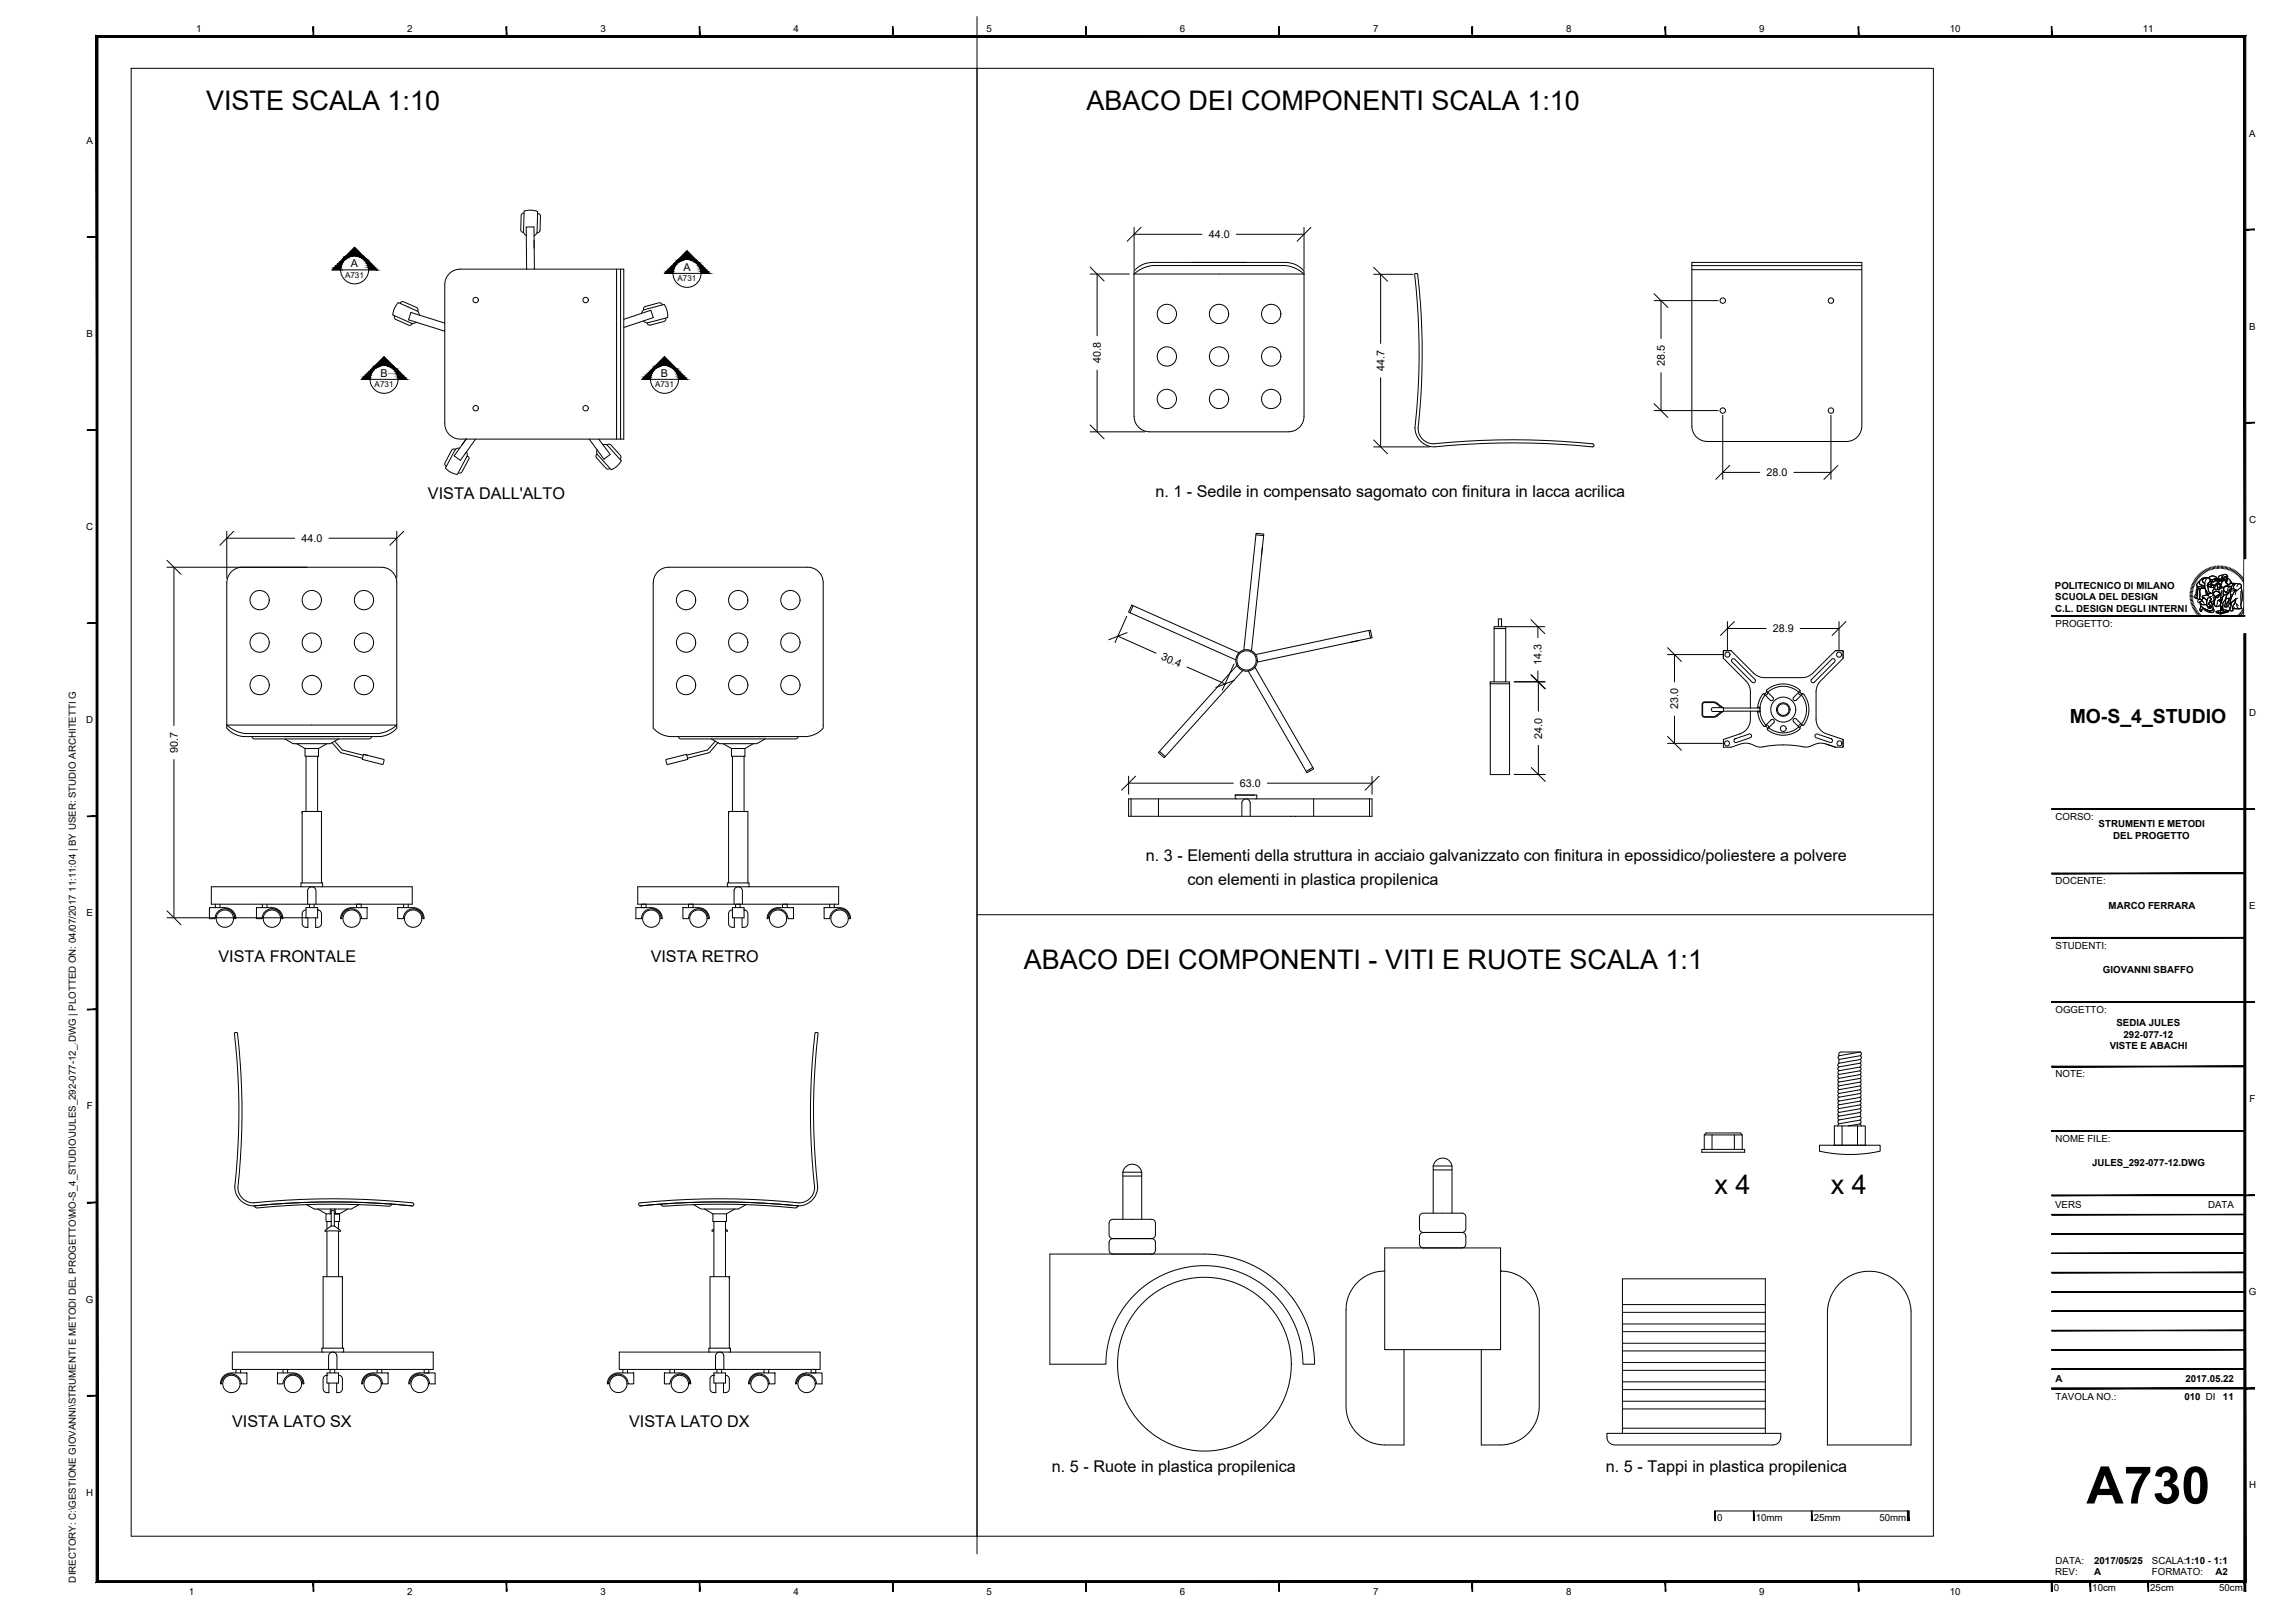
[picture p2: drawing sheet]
<svg xmlns="http://www.w3.org/2000/svg" width="594mm" height="420mm" viewBox="0 0 594 420" stroke-linecap="round" stroke-linejoin="round" font-family="sans-serif">
<defs><g id="words">
<text font-size="13.4" x="540.1" y="389.2">A730</text>
<g font-size="7">
<text x="53.3" y="28.4">VISTE SCALA 1:10</text>
<text x="281.3" y="28.4">ABACO DEI COMPONENTI SCALA 1:10</text>
<text x="265" y="250.9">ABACO DEI COMPONENTI - VITI E RUOTE SCALA 1:1</text>
<text x="443.8" y="309">x 4</text>
<text x="473.9" y="309">x 4</text>
</g>
<text font-size="5" x="535.8" y="187.2">MO-S_4_STUDIO</text>
<g font-size="4.2">
<text x="110.8" y="129.2">VISTA DALL'ALTO</text>
<text x="299.1" y="128.6">n. 1 - Sedile in compensato sagomato con finitura in lacca acrilica</text>
<text x="296.6" y="222.8">n. 3 - Elementi della struttura in acciaio galvanizzato con finitura in epossidico/poliestere a polvere</text>
<text x="307.4" y="229.1">con elementi in plastica propilenica</text>
<text x="56.6" y="249">VISTA FRONTALE</text>
<text x="168.4" y="249">VISTA RETRO</text>
<text x="60.1" y="369.5">VISTA LATO SX</text>
<text x="162.8" y="369.5">VISTA LATO DX</text>
<text x="272.3" y="381.1">n. 5 - Ruote in plastica propilenica</text>
<text x="415.7" y="381.1">n. 5 - Tappi in plastica propilenica</text>
</g>
<g font-size="2.8">
<text x="312.9" y="61.6">44.0</text>
<text x="90.9" y="69.2">A</text>
<text x="176.9" y="70.1">A</text>
<text x="285" y="94" transform="rotate(-90 285 94)">40.8</text>
<text x="430.9" y="94.8" transform="rotate(-90 430.9 94.8)">28.5</text>
<text x="98.5" y="97.6">B</text>
<text x="171.1" y="97.6">B</text>
<text x="358.4" y="96" transform="rotate(-90 358.4 96)">44.7</text>
<text x="457.2" y="123.3">28.0</text>
<text x="78" y="140.3">44.0</text>
<text x="458.9" y="163.7">28.9</text>
<text x="300.4" y="170.7" transform="rotate(24 300.4 170.7)">30.4</text>
<text x="399.1" y="172.2" transform="rotate(-90 399.1 172.2)">14.3</text>
<text x="434.4" y="183.6" transform="rotate(-90 434.4 183.6)">23.0</text>
<text x="399.2" y="191.2" transform="rotate(-90 399.2 191.2)">24.0</text>
<text x="46" y="194.9" transform="rotate(-90 46 194.9)">90.7</text>
<text x="321" y="203.7">63.0</text>
</g>
<g font-size="2.5">
<text x="50.8" y="8.3">1</text>
<text x="105.4" y="8.3">2</text>
<text x="155.4" y="8.3">3</text>
<text x="205.4" y="8.3">4</text>
<text x="255.4" y="8.3">5</text>
<text x="305.4" y="8.3">6</text>
<text x="355.4" y="8.3">7</text>
<text x="405.4" y="8.3">8</text>
<text x="455.4" y="8.3">9</text>
<text x="504.7" y="8.3">10</text>
<text x="554.7" y="8.3">11</text>
<text x="582.2" y="35.3">A</text>
<text x="22.4" y="37.2">A</text>
<text x="22.4" y="87.2">B</text>
<text x="582.2" y="85.3">B</text>
<text x="22.3" y="137.2">C</text>
<text x="582.2" y="135.3">C</text>
<text x="531.9" y="152.4">POLITECNICO DI MILANO</text>
<text x="532" y="155.4">SCUOLA DEL DESIGN</text>
<text x="532" y="158.4">C.L. DESIGN DEGLI INTERNI</text>
<text x="532.1" y="162.2">PROGETTO:</text>
<text x="582.2" y="185.3">D</text>
<text x="22.3" y="187.2">D</text>
<text x="532.1" y="212.2">CORSO:</text>
<text x="543.2" y="214.2">STRUMENTI E METODI</text>
<text x="547" y="217.2">DEL PROGETTO</text>
<text x="532.1" y="228.9">DOCENTE:</text>
<text x="22.4" y="237.2">E</text>
<text x="545.8" y="235.3">MARCO FERRARA</text>
<text x="582.2" y="235.3">E</text>
<text x="532.1" y="245.5">STUDENTI:</text>
<text x="544.4" y="252">GIOVANNI SBAFFO</text>
<text x="532.1" y="262.2">OGGETTO:</text>
<text x="547.9" y="265.7">SEDIA JULES</text>
<text x="549.7" y="268.7">292-077-12</text>
<text x="546.1" y="271.7">VISTE E ABACHI</text>
<text x="532.1" y="278.9">NOTE:</text>
<text x="22.4" y="287.2">F</text>
<text x="582.3" y="285.3">F</text>
<text x="532.1" y="295.5">NOME FILE:</text>
<text x="541.6" y="301.8">JULES_292-077-12.DWG</text>
<text x="532" y="312.8">VERS</text>
<text x="571.6" y="312.8">DATA</text>
<text x="582.1" y="335.3">G</text>
<text x="22.2" y="337.2">G</text>
<text x="532.1" y="357.8">A</text>
<text x="565.7" y="357.8">2017.05.22</text>
<text x="532.1" y="362.3">TAVOLA NO.:</text>
<text x="565.5" y="362.3">010 DI</text>
<text x="575.4" y="362.3">11</text>
<text x="22.3" y="387.2">H</text>
<text x="582.2" y="385.3">H</text>
<text x="444.5" y="393.7">0</text>
<text x="454.5" y="393.7">10mm</text>
<text x="469.5" y="393.7">25mm</text>
<text x="486.5" y="393.7">50mm</text>
<text x="532" y="407.8">REV:</text>
<text x="532.1" y="404.9">DATA:</text>
<text x="542.1" y="407.8">A</text>
<text x="542.1" y="404.8">2017/05/25</text>
<text x="557" y="404.8">SCALA:1:10 - 1:1</text>
<text x="557" y="407.8">FORMATO:</text>
<text x="573.5" y="407.8">A2</text>
<text x="19.6" y="409.7" transform="rotate(-90 19.6 409.7)">DIRECTORY: C:\GESTIONE GIOVANNI\STRUMENTI E METODI DEL PROGETTO\MO-S_4_STUDIO\JULES_292-077-12_.DWG | PLOTTED ON: 04/07/2017 11:11:04 | BY USER: STUDIO ARCHITETTI G</text>
<text x="48.9" y="412.8">1</text>
<text x="105.4" y="412.8">2</text>
<text x="155.4" y="412.8">3</text>
<text x="205.4" y="412.8">4</text>
<text x="255.4" y="412.8">5</text>
<text x="305.4" y="412.8">6</text>
<text x="355.4" y="412.8">7</text>
<text x="405.4" y="412.8">8</text>
<text x="455.4" y="412.8">9</text>
<text x="504.7" y="412.8">10</text>
<text x="531.6" y="411.9">0</text>
<text x="541.6" y="411.9">10cm</text>
<text x="556.6" y="411.9">25cm</text>
<text x="574.4" y="411.9">50cm</text>
</g>
<g font-size="2.1">
<text x="89.3" y="72">A731</text>
<text x="175.4" y="72.9">A731</text>
<text x="97" y="100.3">A731</text>
<text x="169.6" y="100.3">A731</text>
</g>
</g></defs>
<!-- layer: A-FURN -->
<g fill="none" stroke="#000" stroke-width=".26">
<path d="M34 17.7v380M135.6 55.2h-.3l-.4 .4-.1 3.9a.72 .72 0 0 0 .7 .7M139.2 55.3a.69 .69 0 0 1 .7 .7l-.2 3.8-.6 .5M103.6 78.5a.68 .68 0 0 1 .9-.4l3.5 1.6 .2 .8M116.1 71l1.4-1 1.6-.3h42.4v44h-42.4a4 4 0 0 1-4-4v-36l.4-1.7zM136.2 61l-.4-.4-.3-.6 .2-5.4 1.7-.2 1.8 .4-.2 5.3-.3 .6-.5 .3M136.3 69.7l-.1-10.9h2l.1 10.9M159.6 69.7v44M160.6 69.7v44M171.4 78.9a.75 .75 0 0 0-.8-.5l-3.6 1-.4 .3v.5M308.6 67.9h13.9M366.2 70.9l.6-.1a166.7 166.7 0 0 1 .3 40.7 4 4 0 0 0 4 3.4 193.3 193.3 0 0 1 41.4 .1l.1 .4-.2 .3a213.9 213.9 0 0 0-41.7 0 5 5 0 0 1-4.4-5 184.1 184.1 0 0 0-.1-39.8z"/>
<path d="M437.9 67.9h44.1v42.4a4 4 0 0 1-4 4h-36.1a4 4 0 0 1-4-4zM437.9 69.8h44.1M437.9 68.8h44.1M102.1 81.8v.5l.3 .3 3.4 1.6a.7 .7 0 0 0 .9-.4M108.5 81.6l-.4-1-5-2.3-1 1.5-.4 1.7 5 2.2 1-.3M115.1 83.6l-8.7-2.7-.6 1.9 9.3 2.9M161.5 82.7l7-2.4 .6 1.9-7.6 2.6M166 81.1l.7-.9 5.2-1.4 .8 1.6 .1 1.8-5.3 1.4-1-.5M172.3 82.4v.5l-.3 .3-3.6 1a.68 .68 0 0 1-.9-.5M117.8 116.3l-.4-.1-.5 .4-1.7 3.2a.66 .66 0 0 0 .3 .9M119 116l-.7 .1-.5 .4-2.5 4.7 1.4 1.1 1.7 .5 2.5-4.7M120.7 113.7l-3.1 4.3 1.6 1.2 3.9-5.5"/>
<path d="M120.7 117l.3 .7-.1 .4M120.7 113.6l-1.1 1.6M120.9 118.1l.4 .2v.6l-1.7 3.3-.3 .2h-.6M152.5 113.7l3.8 5.2 1.7-1.2-3-4M154.5 117.6a.72 .72 0 0 0-.1 .9l2.5 2.8 .6 .1 .3-.1M156 115.1h.9l.4 .2 3.5 4-1.1 1.4-1.5 .9-3.6-4v-1.1M157.2 115.2l.4-.2 .5 .1 2.5 2.8a.72 .72 0 0 1-.1 1M297.5 111.8h36.1M297.6 111.8a4 4 0 0 1-4-4l-.1-36.9h44.1l-1.9-1.3-1.4-.5-1.5-.4h-34.5l-2.2 .6-1.3 .7-1.3 .9v-.8a6.3 6.3 0 0 1 4.7-2.2h34.7a6.3 6.3 0 0 1 4.7 2.2v37.7a4 4 0 0 1-4 4M325.1 138.5l2 .2M59.9 148a4 4 0 0 1 2.8-1.2h36a4 4 0 0 1 4 4v36.9h-44l1.2 .9 1.4 .7 2.2 .6h34.4l2.2-.6 1.4-.7 1.2-.9v.8a6.3 6.3 0 0 1-4.6 2.2h-34.8a6.3 6.3 0 0 1-4.6-2.2v-37.7a4 4 0 0 1 1.2-2.8zM170.3 148a4 4 0 0 1 2.8-1.2h36a4 4 0 0 1 4 4v37.7a6.3 6.3 0 0 1-4.6 2.2h-34.8a6.3 6.3 0 0 1-4.6-2.2v-37.7a4 4 0 0 1 1.2-2.8z"/>
<path d="M293.3 156.8l-.8 1.8M326.8 141.7l-.3 2M320.2 172.2l-20.3 22.6 1.5 1.4 20.3-22.6M320.7 169l-27.7-12.4-.9 1.9 27.8 12.3M322 168.3l3.1-30.2 2 .2-3.1 30.2M324.9 172.7l15.1 26.3-1.7 1-15.2-26.3M325 169.5l29.7-6.4 .5 2-29.8 6.3M351.8 165.8l-2 .4M354.4 163.2l.4 2M385.8 176.5h5v24h-5zM385.8 176.5v.5h5M386.8 176.5v-14.3h3v14.3"/>
<path d="M386.8 162.7h3M387.9 162.2v-2h.8v2M446.1 170.4v-2h2l5.8 5.9 1.8 1 11.3 .1 1-.3 .9-.5 6.2-6.2h2v2l-6.2 6.2-.5 1-.3 1.5v7.1a4.1 4.1 0 0 0 2.7 3.8l4.3 1.4M446.1 170.4l6.5 6.7 .5 1.5v4.7M446.1 168.4v2M448.3 170.7l.7-.1 5.3 5.4 .1 .3-.2 .3-.6 .1-5.3-5.4zM457.2 178.9l1.7 1.6a.5 .5 0 0 1 0 .8 .5 .5 0 0 1-.7-.1l-1.6-1.6M466 178.9l-1.7 1.6a.49 .49 0 0 0 0 .7 .49 .49 0 0 0 .7 0l1.7-1.6M474.2 170.6h.6l.2 .4-.1 .3-5.3 5.4-.7-.1v-.6zM475.1 168.4h2v2M65.2 190.7l.3 .4 .4 .2h29.6l.5-.2 .2-.4M73.7 190.7h14"/>
<path d="M73.7 191.3l2.2 1.2h9.6l2.2-1.2M76.8 192.5l2.2 1.3h3.5v2h-3.5v-2M79.2 195.8v14.3M82.2 195.8v14.3M84.6 192.5l-2.1 1.3M86 192.3l2.2 2.6 5.6 1.4M86.6 191.9l2 2.3 5.4 1.3M94.1 195.3l5.2 1.3 .1 .2-.2 1-.2 .1-5.2-1.3 .3-1.3 1.1 .3M172.4 196.7l5.3-1.4 .3 1.3-5.1 1.3-.3-.1zM175.6 190.7l.2 .4 .5 .2h29.6l.5-.2 .2-.4M184.1 190.7h14M184.1 191.3l2.2 1.2h9.6l2.2-1.2"/>
<path d="M185.2 191.9l-2 2.3-5.4 1.3M185.8 192.3l-2.2 2.6-5.6 1.4M187.2 192.5l2.1 1.3h3.5v2h-3.5v-2M189.6 195.8v14.3M192.6 195.8v14.3M195 192.5l-2.2 1.3M300.1 194.5l1.5 1.3M339 199.2l.2 .3M339.8 198.7l-1.7 1M440.9 182.1l.3-.2h2.5l2.3 1.3h-2.6a.5 .5 0 0 0-.4 .5 .5 .5 0 0 0 .4 .5h2.6l-.6 .2-1.7 1.1-2.8-.1-.2-.4zM446.1 184.1l9.5 .1M446.1 183.3l-1.8-1.4-.5-.2h-2.6l-.5 .2-.1 .4v2.8l.1 .4 .5 .2 2.9-.1 2-1.5"/>
<path d="M446.1 183.3v.8M446.1 183.3h9.5M449 191.3l3.8-1.3 .6 .3-.2 .7-3.8 1.2-.5-.3zM453.1 184.1a6.6 6.6 0 0 1-.6 4.2l-.7 .8-.9 .7-4.8 1.6v2h2l2.5-.8a4.9 4.9 0 0 1 4.1 .6l.8 .2a32.8 32.8 0 0 1 12.2 0l.8-.2a4.9 4.9 0 0 1 4.1-.6l2.5 .8M455 183.3a4.5 4.5 0 0 1 1.6-3.7 .81 .81 0 0 0 .8-1 6.4 6.4 0 0 1 8.6 .2 .73 .73 0 0 0 .8 .9 6.3 6.3 0 0 1-.1 8.1 .72 .72 0 0 0-.8 .9 6.3 6.3 0 0 1-8.4 .1 .74 .74 0 0 0-.9-.8 6.3 6.3 0 0 1-1.6-3.9M455 183.2l.6-.1v1.1h-.6M456.8 188.1l1.7-1.7a.49 .49 0 0 1 .7 0 .49 .49 0 0 1 0 .7l-1.7 1.7M457.1 187.7a5.9 5.9 0 0 1-.1-7.8l.5-.1 .1-.4a3.6 3.6 0 0 1 3-1.6 5.5 5.5 0 0 1 5 1.5l.1 .4 .4 .2a3.6 3.6 0 0 1 1.5 3.1 5.3 5.3 0 0 1-1.4 4.5l-.5 .2-.1 .4a5.7 5.7 0 0 1-7.8 .2l-.2-.5-.5-.1M466.7 187.8l-1.7-1.6a.49 .49 0 0 0-.7 0 .49 .49 0 0 0 0 .7l1.7 1.6M469.9 190.2l.5-.2 3.7 1.3 .2 .6-.5 .3-3.7-1.2-.3-.4zM472.6 192.6l2.5 .8M477.1 191.4v2h-2"/>
<path d="M477.1 191.4v2M292.1 206.8h63.1v4.5h-63.1zM292.8 206.8v4.5M299.9 206.8v4.5M319.8 205.8h5.5v1M319.8 205.8h4.9M319.8 205.8v1M321.5 211.3v-3.5a1.08 1.08 0 0 1 1-1 1.08 1.08 0 0 1 1.1 1v3.5M334.2 211.3l-.1 .1M335.2 211.3l.1 .1M340 206.8v4.5M354.5 206.8v4.5"/>
<path d="M54.2 235h4a2.85 2.85 0 0 1 2.9 2.8h-.3a2.55 2.55 0 0 0-2.6-2.5 2.55 2.55 0 0 0-2.5 2.5h-1.5zM54.7 229.6h52v4.5h-52zM55.7 234.1v.9M56.9 234.1v.9M66.4 235h4a2.85 2.85 0 0 1 2.8 2.8h-.3a2.55 2.55 0 0 0-2.5-2.5 2.55 2.55 0 0 0-2.6 2.5h-1.4zM67.9 234.1v.9M69.1 234.1v.9M77.9 229.6v-1h5.6v1M78.2 228.6v-18.5h5v18.5M79.2 235.6a.97 .97 0 0 0-1 1v2.5a1.1 1.1 0 0 0 1.5 1v-2.5M79.2 235h3v2.6h-3zM79.6 234.1v-3.5a1.08 1.08 0 0 1 1.1-1 1.08 1.08 0 0 1 1.1 1v3.5"/>
<path d="M80.1 234.1v.9M81.3 234.1v.9M82.2 235.6a1 1 0 0 1 1 1v2.5a1.13 1.13 0 0 1-1.5 1v-2.5M82.2 235.6h.1M89 235.8l.7-.5 .9-.3h4.4v2.8h-1.4a2.55 2.55 0 0 0-2.6-2.5 2.55 2.55 0 0 0-2.5 2.5h-.3l.1-.9zM92.3 234.1v.9M93.5 234.1v.9M102.9 235h4a2.89 2.89 0 0 1 2.9 2.8h-.3a2.55 2.55 0 0 0-2.5-2.5 2.55 2.55 0 0 0-2.6 2.5h-1.5zM104.5 234.1v.9M105.7 234.1v.9M164.6 235h4a2.85 2.85 0 0 1 2.8 2.8h-.3a2.55 2.55 0 0 0-2.5-2.5 2.55 2.55 0 0 0-2.6 2.5h-1.4zM165.1 229.6h52v4.5h-52z"/>
<path d="M166 234.1v.9M167.2 234.1v.9M176.8 235h4a2.85 2.85 0 0 1 2.8 2.8h-.3a2.55 2.55 0 0 0-2.5-2.5 2.55 2.55 0 0 0-2.6 2.5h-1.4zM178.2 234.1v.9M179.4 234.1v.9M188.3 229.6v-1h5.6v1M188.6 228.6v-18.5h5v18.5M189.6 235.6a.97 .97 0 0 0-1 1v2.5a1.1 1.1 0 0 0 1.5 1v-2.5M189.6 235h3v2.6h-3zM190 234.1v-3.5a1.08 1.08 0 0 1 1.1-1 1.08 1.08 0 0 1 1.1 1v3.5M190.4 234.1v.9M191.6 234.1v.9"/>
<path d="M192.6 235.6a1 1 0 0 1 1 1v2.5a1.13 1.13 0 0 1-1.5 1v-2.5M192.6 235.6h.1M199.4 235.8l.7-.5 .9-.3h4.4v2.8h-1.4a2.55 2.55 0 0 0-2.6-2.5 2.55 2.55 0 0 0-2.5 2.5h-.3l.1-.9zM202.6 234.1v.9M203.8 234.1v.9M213.3 235h4a2.89 2.89 0 0 1 2.9 2.8h-.3a2.55 2.55 0 0 0-2.6-2.5 2.55 2.55 0 0 0-2.5 2.5h-1.5zM214.8 234.1v.9M216 234.1v.9M60.7 267.4l.6-.1a169.3 169.3 0 0 1 .3 40.6 4 4 0 0 0 4 3.5 193.3 193.3 0 0 1 41.4 .1l.1 .3-.2 .4a213.9 213.9 0 0 0-41.7 0 5 5 0 0 1-4.4-5 181.7 181.7 0 0 0-.1-39.8zM476 276.2a.61 .61 0 0 0 0 1 .6 .6 0 0 0 0 1l5.5-1a.57 .57 0 0 1 0 1M476 278.2a.6 .6 0 0 0 0 .9M476 279.1a.61 .61 0 0 0 0 1l5.5-.9"/>
<path d="M476 275.2l-.3 .5 .3 .5 5.5-1M476.1 273.3a.54 .54 0 0 0 0 .9l5.4-.9M476.1 274.3v.9M476.2 272.5l5.4-.2-5.5 1-.1-.4zM481.5 278.2l-5.5 1M481.5 276.2l-5.5 1M481.5 275.2l.3 .5-.3 .5a.56 .56 0 0 1 0 1M481.5 278.2a.61 .61 0 0 1 0 1M481.5 279.2a.58 .58 0 0 1 0 .9M481.5 274.3l-5.5 .9M481.6 273.3a.59 .59 0 0 1-.1 1l.2 .5-.2 .4M481.6 272.3l.2 .6-.2 .4"/>
<path d="M440.5 297.6h11.1v.7h-11.1zM441.2 297.6v-3.8h9.8v3.8M441.3 293.8l.4-.5h8.7l.4 .5M443.2 293.8v3.8M449 293.8v3.8M471 296.5h15.7v1.5a36.4 36.4 0 0 1-15.7 0zM474.6 296.5h8.4M474.8 296.5v-5h8v5M475.8 288.7l.2 .3a.59 .59 0 0 0 0 .9 .62 .62 0 0 0 0 1M475.8 280.9l.2 .2a.6 .6 0 0 0 0 1l5.5-1M476 288l-.3 .5 .3 .5 5.5-1M476 280.1l-.2 .4v.4"/>
<path d="M476 286a.6 .6 0 0 0 0 1l5.5-1M476 290.9l-.2 .6M476 283.1a.58 .58 0 0 0 0 .9 .6 .6 0 0 0 0 1M476 282.1a.6 .6 0 0 0 0 1l5.5-1M476 285a.6 .6 0 0 0 0 1l5.5-.9M476 287a.6 .6 0 0 0 0 1M476.8 291.5v5M480.8 291.5v5M481.5 287l-5.5 1M481.5 283.1l-5.5 .9M481.5 280.2l-5.5 .9M481.5 290.9l-3.1 .6"/>
<path d="M481.5 290l-5.5 .9M481.5 289l-5.5 .9M481.5 288l.2 .5-.2 .5M481.5 287a.57 .57 0 0 1 0 1M481.5 286a.58 .58 0 0 1 0 1M481.5 290.9l.3 .6M481.5 284.1l.2 .3v.4M481.5 289l.2 .3v.4M481.5 281.1a.61 .61 0 0 1 0 1 .58 .58 0 0 1 0 1 .58 .58 0 0 1 0 1l-5.5 .9M481.5 285.1a.58 .58 0 0 1 0 .9M481.5 290a.58 .58 0 0 1 0 .9M481.5 280.1a.58 .58 0 0 1 0 1"/>
<path d="M481.7 284.9l-.2 .2M481.7 289.8l-.2 .2M65.8 312.2a202.1 202.1 0 0 1 40.9 0M82.2 313l2.2 1.2h1.3M84.4 314.2v2h1.3M84.6 316.2v2M84.6 318.7v11.8M85.7 313l-.2 .1v.9l.1 .2M85.7 317.4l-1.6 1.1v.2h4v-.2l-1.6-1.1M85.8 313.4l.7 .1v3.9h-.8zM86.6 313l.1 .1 .1 .9-.2 .2M87.6 316.2v2"/>
<path d="M87.6 318.7v11.8M90.1 313l-2.2 1.2h-1.4h1.4v2h-1.4M92.9 311.8l-1.9 1.2h-9.7l-2-1.1M101.4 311.7l-.5 .5a219 219 0 0 0-34.6 .4l-.4-.4M165.4 311.5l.1-.1a206 206 0 0 1 41.9 0 4.1 4.1 0 0 0 3.5-4 164.4 164.4 0 0 1 .2-40.1h.6a203.3 203.3 0 0 0-.1 40.5 5 5 0 0 1-4.9 4.4 213.3 213.3 0 0 0-41.2-.1l-.2-.3zM171.1 311.7l.4 .5a218.8 218.8 0 0 1 34.7 .4l.4-.4M179.5 311.8l2 1.2h9.6l2-1.1M182.4 313l2.1 1.2M184.8 318.2l-.5 .3v.2h.5M184.8 316.2v14.3M187.8 316.2v14.3M187.8 318.2l.5 .3v.2h-.5"/>
<path d="M190.2 313l-2.1 1.2h-3.6v2h3.6v-2M287.3 316l.8-.3h10a1 1 0 0 1 1 .9v3.1a1 1 0 0 1-1 .9h-10a1 1 0 0 1-1-.9v-3.1zM290.7 303.5h4.8v12.2M290.7 303.5a2.47 2.47 0 0 1 2.4-2.1 2.47 2.47 0 0 1 2.4 2.1M290.7 303.5v12.2M290.7 304.5h4.8M367.7 314.4l.6-.3h10.1a1 1 0 0 1 1 1v3a1 1 0 0 1-1 1h-10a1 1 0 0 1-1-1v-3zM371 301.9h4.9v12.2M371 301.9a2.47 2.47 0 0 1 2.4-2.1 2.47 2.47 0 0 1 2.5 2.1M371 301.9v12.2M371 302.9h4.9M88.6 330.5v.5"/>
<path d="M271.8 324.6h40a28.5 28.5 0 0 1 28.5 28.6h-3a25.5 25.5 0 0 0-25.5-25.6 25.5 25.5 0 0 0-25.5 25.6h-14.5zM288.1 324.6a1 1 0 0 1-1-.9v-2.1a1 1 0 0 1 1-1h10a1 1 0 0 1 1 1v2.1a1.01 1.01 0 0 1-1 .9M358.4 329a10 10 0 0 0-10 10.1v25a10 10 0 0 0 10 10h5v-24.7M358.4 323.1h30v26.3h-30zM368.4 323.1a1 1 0 0 1-1-1v-2a1 1 0 0 1 1-1h10a1 1 0 0 1 1 1v2a1.01 1.01 0 0 1-1 1M388.4 329a10 10 0 0 1 10 10.1v25a10 10 0 0 1-10 10h-5v-24.7M388.4 329h.1M420 339.7h37M420 337.7h37M475.9 332.6a10.8 10.8 0 0 1 11.7-2.9 10.8 10.8 0 0 1 7.1 9.6v34.8h-21.7v-34.8a10.8 10.8 0 0 1 2.9-6.7zM57.9 356.2l.7-.5 .9-.3h4.4v2.9h-1.5a2.55 2.55 0 0 0-2.5-2.6 2.55 2.55 0 0 0-2.6 2.6h-.2l.1-.9zM60.1 350h52v4.5h-52z"/>
<path d="M61.1 354.5v.9M62.3 354.5v.9M71.8 355.4h4a2.85 2.85 0 0 1 2.9 2.9h-.3a2.55 2.55 0 0 0-2.6-2.6 2.55 2.55 0 0 0-2.5 2.6h-1.5zM73.3 354.5v.9M74.5 354.5v.9M83.3 350v-1h5.6v1M83.6 349v-18.5h5v18.5M84.6 356a1 1 0 0 0-1 1v2.5a1.12 1.12 0 0 0 1.5 1v-2.5M84.6 355.4h3v2.6h-3zM84.6 356h.1M85.1 354.5v-3.5a1.08 1.08 0 0 1 1-1 1.08 1.08 0 0 1 1.1 1v3.5M85.4 354.5v.9"/>
<path d="M86.6 354.5v.9M87.6 356a.97 .97 0 0 1 1 1v2.5a1.1 1.1 0 0 1-1.4 1v-2.5M94.4 356.2l.8-.5 .8-.3h4.5v2.9h-1.5a2.55 2.55 0 0 0-2.5-2.6 2.55 2.55 0 0 0-2.6 2.6h-.3l.2-.9zM97.6 354.5v.9M98.8 354.5v.9M106.6 356.2l.7-.5 .9-.3h4.4v2.9h-1.4a2.55 2.55 0 0 0-2.6-2.6 2.55 2.55 0 0 0-2.5 2.6h-.3l.1-.9zM109.8 354.5v.9M111 354.5v.9h-1M158 356.2l.8-.5 .8-.3h4.4v2.9h-1.4a2.55 2.55 0 0 0-2.5-2.6 2.55 2.55 0 0 0-2.6 2.6h-.3l.1-.9zM160.3 350h52v4.5h-52zM161.2 354.5v.9M162.4 354.5v.9"/>
<path d="M172 355.4h4a2.82 2.82 0 0 1 2.8 2.9h-.3a2.55 2.55 0 0 0-2.5-2.6 2.55 2.55 0 0 0-2.6 2.6h-1.4zM173.4 354.5v.9M174.6 354.5v.9M183.5 350v-1h5.6v1M183.8 349v-18.5h5v18.5M184.8 356a1 1 0 0 0-1 1v2.5a1.12 1.12 0 0 0 1.5 1v-2.5M184.8 355.4h3v2.6h-3zM184.8 356h.1M185.2 354.5v-3.5a1.08 1.08 0 0 1 1.1-1 1.08 1.08 0 0 1 1.1 1v3.5M185.6 354.5v.9M186.8 354.5v.9M187.8 356a1 1 0 0 1 1 1v2.5a1.12 1.12 0 0 1-1.5 1v-2.5"/>
<path d="M194.6 356.2l.7-.5 .9-.3h4.4v2.9h-1.4a2.55 2.55 0 0 0-2.6-2.6 2.55 2.55 0 0 0-2.5 2.6h-.3l.1-.9zM197.8 354.5v.9M199 354.5v.9M206.8 356.2l.7-.5 .9-.3h4.4v2.9h-1.5a2.55 2.55 0 0 0-2.5-2.6 2.55 2.55 0 0 0-2.6 2.6h-.3l.2-.9zM210 354.5v.9M211.2 354.5v.9h-1M420 359.7h37M420 357.7h37M420 352.7h37M420 349.7h37M420 354.7h37M420 344.7h37"/>
<path d="M420 347.7h37M420 342.7h37M416 371.1h45a2.25 2.25 0 0 1-2 3h-41a2.25 2.25 0 0 1-2-3zM420 362.7h37M420 371.1v-40h37v40M420 369.7h37M420 364.7h37"/>
<circle cx="123.1" cy="77.7" r=".71"/>
<circle cx="151.6" cy="77.7" r=".71"/>
<circle cx="446" cy="77.8" r=".69"/>
<circle cx="473.9" cy="77.8" r=".7"/>
<circle cx="302.1" cy="92.3" r="2.5"/>
<circle cx="302.1" cy="81.3" r="2.5"/>
<circle cx="315.6" cy="92.3" r="2.5"/>
<circle cx="315.6" cy="81.3" r="2.5"/>
<circle cx="329.1" cy="92.3" r="2.5"/>
<circle cx="329.1" cy="81.3" r="2.5"/>
<circle cx="123.1" cy="105.7" r=".7"/>
<circle cx="151.6" cy="105.7" r=".7"/>
<circle cx="302" cy="103.3" r="2.51"/>
<circle cx="315.6" cy="103.3" r="2.51"/>
<circle cx="329.1" cy="103.3" r="2.51"/>
<circle cx="446" cy="106.3" r=".69"/>
<circle cx="473.9" cy="106.3" r=".7"/>
<circle cx="67.2" cy="155.3" r="2.5"/>
<circle cx="80.7" cy="155.3" r="2.5"/>
<circle cx="94.2" cy="155.3" r="2.5"/>
<circle cx="177.6" cy="155.3" r="2.5"/>
<circle cx="191.1" cy="155.3" r="2.5"/>
<circle cx="204.6" cy="155.3" r="2.5"/>
<circle cx="67.2" cy="177.4" r="2.5"/>
<circle cx="67.2" cy="166.3" r="2.5"/>
<circle cx="80.7" cy="177.4" r="2.5"/>
<circle cx="80.7" cy="166.3" r="2.5"/>
<circle cx="94.2" cy="166.4" r="2.5"/>
<circle cx="94.2" cy="177.4" r="2.5"/>
<circle cx="177.6" cy="166.4" r="2.5"/>
<circle cx="177.6" cy="177.4" r="2.5"/>
<circle cx="191.1" cy="177.4" r="2.5"/>
<circle cx="191.1" cy="166.3" r="2.5"/>
<circle cx="204.6" cy="166.4" r="2.5"/>
<circle cx="204.6" cy="177.4" r="2.5"/>
<circle cx="322.7" cy="171" r="2.8"/>
<circle cx="322.7" cy="171" r="2.5"/>
<circle cx="447.2" cy="169.5" r=".65"/>
<circle cx="476.1" cy="169.5" r=".65"/>
<circle cx="447.1" cy="192.5" r=".65"/>
<circle cx="461.6" cy="188.6" r=".75"/>
<circle cx="461.6" cy="183.7" r="1.51"/>
<circle cx="461.6" cy="183.7" r="1.76"/>
<circle cx="461.6" cy="183.7" r="3.2"/>
<circle cx="476.2" cy="192.5" r=".65"/>
<circle cx="58.2" cy="237.8" r="2.25"/>
<circle cx="70.4" cy="237.8" r="2.25"/>
<circle cx="91" cy="237.8" r="2.25"/>
<circle cx="107" cy="237.8" r="2.25"/>
<circle cx="168.6" cy="237.8" r="2.25"/>
<circle cx="180.8" cy="237.8" r="2.25"/>
<circle cx="201.4" cy="237.8" r="2.25"/>
<circle cx="217.3" cy="237.8" r="2.25"/>
<circle cx="59.9" cy="358.3" r="2.25"/>
<circle cx="75.8" cy="358.3" r="2.25"/>
<circle cx="96.5" cy="358.3" r="2.25"/>
<circle cx="108.6" cy="358.3" r="2.25"/>
<circle cx="160.1" cy="358.3" r="2.25"/>
<circle cx="176" cy="358.3" r="2.25"/>
<circle cx="196.6" cy="358.3" r="2.25"/>
<circle cx="208.8" cy="358.3" r="2.25"/>
<circle cx="311.8" cy="353.2" r="22.5"/>
</g>
<!-- layer: PGF-ARREDO -->
<path d="M34 17.7h466.5v380h-466.5M252.9 4.3v398M252.9 236.8h247.6" fill="none" stroke="#000" stroke-width=".26"/>
<!-- layer: A-PRSP-1 -->
<g fill="#000" stroke="#000" stroke-width=".26">
<path d="M91.8 64l2.2 2.3h-4.4zM177.8 64.9l2.3 2.3h-4.5zM99.4 92.3l2.2 2.3h-4.4zM172 92.3l2.2 2.3h-4.4z"/>
<path d="M86.5 69.3l1.7 .6v-.6zM86 69.9l.5-.6 1.7 .6z"/>
<path d="M87 68.8l1.2 .5 .1-.5zM87 68.8l1.2 .5h-1.7z"/>
<path d="M87.5 68.3l.8 .5 .2-.5zM87.5 68.3l.8 .5h-1.3z"/>
<path d="M88 67.8l.5 .5 .3-.5zM88 67.8l.5 .5h-1z"/>
<path d="M88.4 67.4l.4 .4 .3-.4zM88.4 67.4l.4 .4h-.8z"/>
<path d="M88.8 67l.3 .4 .4-.4zM88.8 67l.3 .4h-.7z"/>
<path d="M89.1 66.7l.4 .3 .5-.3zM89.1 66.7l.4 .3h-.7z"/>
<path d="M89.3 66.5l.7 .2 .5-.2zM89.1 66.7l.2-.2 .7 .2z"/>
<path d="M89.5 66.3l1 .2 .5-.2zM89.5 66.3l1 .2h-1.2z"/>
<path d="M89.6 66.3h1.9zM89.5 66.3h1.5z"/>
<path d="M92 66.3h2.1zM92 66.3h2.1z"/>
<path d="M92.6 66.3l1.6 .2-.1-.2zM92.6 66.3l1.6 .2z"/>
<path d="M93.1 66.5l1.4 .2-.3-.2zM93.1 66.5l1.4 .2h-.9z"/>
<path d="M93.6 66.7l1.2 .3-.3-.3zM93.6 66.7l1.2 .3h-.8z"/>
<path d="M94 67l1.2 .4-.4-.4zM94 67l1.2 .4h-.8z"/>
<path d="M94.4 67.4l1.2 .4-.4-.4zM94.4 67.4l1.2 .4h-.8z"/>
<path d="M94.8 67.8l1.2 .5-.4-.5zM94.8 67.8l1.2 .5h-1z"/>
<path d="M95 68.3l1.5 .5-.5-.5zM95 68.3l1.5 .5h-1.3z"/>
<path d="M95.2 68.8l1.9 .5-.6-.5zM95.2 68.8l1.9 .5h-1.7z"/>
<path d="M95.4 69.3l2.2 .6-.5-.6zM95.4 69.3l2.2 .6h-2.2z"/>
<path d="M172.6 70.2l1.6 .6 .1-.6zM172.6 70.2l1.6 .6h-2.2z"/>
<path d="M173.1 69.7l1.2 .5 .1-.5zM172.6 70.2l.5-.5 1.2 .5z"/>
<path d="M173.6 69.2l.8 .5 .2-.5zM173.6 69.2l.8 .5h-1.3z"/>
<path d="M174 68.7l.6 .5 .2-.5zM173.6 69.2l.4-.5 .6 .5z"/>
<path d="M174.5 68.3l.3 .4 .4-.4zM174.5 68.3l.3 .4h-.8z"/>
<path d="M174.8 68l.4 .3 .4-.3zM174.5 68.3l.3-.3 .4 .3z"/>
<path d="M175.1 67.6l.5 .4 .4-.4zM175.1 67.6l.5 .4h-.8z"/>
<path d="M175.4 67.4l.6 .2 .5-.2zM175.4 67.4l.6 .2h-.9z"/>
<path d="M175.5 67.3l1 .1 .5-.1zM175.4 67.4l.1-.1 1 .1z"/>
<path d="M175.6 67.2h2zM175.6 67.2l1.4 .1z"/>
<path d="M178.1 67.2l2 .1zM178.1 67.2l2 .1z"/>
<path d="M178.6 67.3l1.7 .1-.2-.1zM178.6 67.3l1.7 .1z"/>
<path d="M179.2 67.4l1.3 .2-.2-.2zM179.2 67.4l1.3 .2h-.9z"/>
<path d="M179.6 67.6l1.2 .4-.3-.4zM179.6 67.6l1.2 .4h-.7z"/>
<path d="M180.1 68l1.1 .3-.4-.3zM180.1 68l1.1 .3h-.7z"/>
<path d="M180.5 68.3l1.1 .4-.4-.4zM180.5 68.3l1.1 .4h-.8z"/>
<path d="M180.8 68.7l1.3 .5-.5-.5zM180.8 68.7l1.3 .5h-1z"/>
<path d="M181.1 69.2l1.5 .5-.5-.5zM181.1 69.2l1.5 .5h-1.3z"/>
<path d="M181.3 69.7l1.8 .5-.5-.5zM181.3 69.7l1.8 .5h-1.7z"/>
<path d="M181.4 70.2l2.2 .6-.5-.6zM181.4 70.2l2.2 .6h-2.2z"/>
<path d="M94.1 97.7l1.7 .5v-.5zM93.6 98.2l.5-.5 1.7 .5z"/>
<path d="M94.7 97.1l1.1 .6 .2-.6zM94.7 97.1l1.1 .6h-1.7z"/>
<path d="M95.2 96.6l.8 .5 .1-.5zM94.7 97.1l.5-.5 .8 .5z"/>
<path d="M95.6 96.2l.5 .4 .3-.4zM95.6 96.2l.5 .4h-.9z"/>
<path d="M96 95.7l.4 .5 .4-.5zM95.6 96.2l.4-.5 .4 .5z"/>
<path d="M96.4 95.4l.4 .3 .4-.3zM96.4 95.4l.4 .3h-.8z"/>
<path d="M96.7 95.1l.5 .3 .4-.3zM96.4 95.4l.3-.3 .5 .3z"/>
<path d="M97 94.8l.6 .3 .5-.3zM97 94.8l.6 .3h-.9z"/>
<path d="M97.1 94.7l1 .1 .5-.1zM97.1 94.7l1 .1h-1.1z"/>
<path d="M97.2 94.6h1.9zM97.2 94.6l1.4 .1z"/>
<path d="M99.7 94.6l2 .1zM99.7 94.6l2 .1z"/>
<path d="M100.2 94.7l1.7 .1-.2-.1zM100.2 94.7l1.7 .1z"/>
<path d="M100.7 94.8l1.4 .3-.2-.3zM100.7 94.8l1.4 .3h-.9z"/>
<path d="M101.2 95.1l1.2 .3-.3-.3zM101.2 95.1l1.2 .3h-.7z"/>
<path d="M101.7 95.4l1.1 .3-.4-.3zM101.7 95.4l1.1 .3h-.7z"/>
<path d="M102.1 95.7l1.1 .5-.4-.5zM102.1 95.7l1.1 .5h-.8z"/>
<path d="M102.4 96.2l1.3 .4-.5-.4zM102.4 96.2l1.3 .4h-1z"/>
<path d="M102.7 96.6l1.5 .5-.5-.5zM102.7 96.6l1.5 .5h-1.3z"/>
<path d="M102.9 97.1l1.8 .6-.5-.6zM102.9 97.1l1.8 .6h-1.7z"/>
<path d="M103 97.7l2.2 .5-.5-.5zM103 97.7l2.2 .5h-2.2z"/>
<path d="M166.7 97.7l1.7 .5v-.5zM166.7 97.7l1.7 .5h-2.2z"/>
<path d="M167.2 97.1l1.2 .6 .1-.6zM167.2 97.1l1.2 .6h-1.7z"/>
<path d="M167.8 96.6l.7 .5 .2-.5zM167.2 97.1l.6-.5 .7 .5z"/>
<path d="M168.2 96.2l.5 .4 .3-.4zM168.2 96.2l.5 .4h-.9z"/>
<path d="M168.6 95.7l.4 .5 .3-.5zM168.2 96.2l.4-.5 .4 .5z"/>
<path d="M169 95.4l.3 .3 .4-.3zM169 95.4l.3 .3h-.7z"/>
<path d="M169.3 95.1l.4 .3 .5-.3zM169.3 95.1l.4 .3h-.7z"/>
<path d="M169.5 94.8l.7 .3 .5-.3zM169.5 94.8l.7 .3h-.9z"/>
<path d="M169.7 94.7l1 .1 .5-.1zM169.7 94.7l1 .1h-1.2z"/>
<path d="M169.8 94.6h1.9zM169.8 94.6l1.4 .1z"/>
<path d="M172.3 94.6l2 .1zM172.3 94.6l2 .1z"/>
<path d="M172.8 94.7l1.7 .1-.2-.1zM172.8 94.7l1.7 .1z"/>
<path d="M173.3 94.8l1.4 .3-.2-.3zM173.3 94.8l1.4 .3h-.9z"/>
<path d="M173.8 95.1l1.2 .3-.3-.3zM173.8 95.1l1.2 .3h-.7z"/>
<path d="M174.3 95.4l1.1 .3-.4-.3zM174.3 95.4l1.1 .3h-.7z"/>
<path d="M174.7 95.7l1.1 .5-.4-.5zM174.7 95.7l1.1 .5h-.8z"/>
<path d="M175 96.2l1.2 .4-.4-.4zM175 96.2l1.2 .4h-.9z"/>
<path d="M175.3 96.6l1.4 .5-.5-.5zM175.3 96.6l1.4 .5h-1.2z"/>
<path d="M175.5 97.1l1.8 .6-.6-.6zM175.5 97.1l1.8 .6h-1.7z"/>
<path d="M175.6 97.7l2.2 .5-.5-.5zM175.6 97.7l2.2 .5h-2.2z"/>
</g>
<g fill="none" stroke="#000" stroke-width=".26">
<path d="M88.2 69.9h-2.2l5.8-5.9 5.8 5.9h-2.2M174.2 70.8h-2.2l5.8-5.9 5.8 5.9h-2.2M95.8 98.2h-2.2l5.8-5.9 5.8 5.9h-2.2M168.4 98.2h-2.2l5.8-5.9 5.8 5.9h-2.2"/>
<circle cx="91.8" cy="69.9" r="3.6"/>
<circle cx="177.8" cy="70.8" r="3.6"/>
<circle cx="99.4" cy="98.2" r="3.6"/>
<circle cx="172" cy="98.2" r="3.6"/>
</g>
<!-- layer: A-ANNO-SYMB -->
<path d="M88.2 69.9h7.2M174.2 70.8h7.2M95.8 98.2h7.2M168.4 98.2h7.2" fill="none" stroke="#000" stroke-width=".26"/>
<!-- layer: TESTI -->
<path d="M100.6 96.7h2.8" fill="none" stroke="#989898" stroke-width=".26"/>
<!-- layer: QUOTE -->
<g fill="none" stroke="#000" stroke-width=".26">
<path d="M293.6 58.9v10.9M337.6 58.9v10.9M282.2 70.9h10.2M284 70.9v16M293.6 60.7h17.5M320 60.7h17.6M355.6 71h10.2M357.4 71v17.9M428.2 77.8h16.5M430 77.8v9.8M284 95.8v16M357.4 97.8v17.9"/>
<path d="M430 96.5v9.8M282.2 111.8h14.2M355.6 115.7h14.5M428.2 106.3h16.5M445.9 107.5v16.6M473.9 107.5v16.6M58.7 137.5v12.2M58.7 139.3h17.6M85.1 139.3h17.6M102.7 137.5v12.2M445.9 122.3h9.6M464.4 122.3h9.5"/>
<path d="M43.2 146.8h36.3M45 146.8v41M291.7 159.5l-3.1 6.8M289.4 164.7l9.8 4.4M307.3 172.7l9.8 4.4M319.4 171.9l-3 6.8M389.9 162.2h10M392 176.5h8M398.1 162.2v2.9M398.1 173.7v2.8M398.2 176.5v7.6M431.7 169.5h14.2"/>
<path d="M433.5 169.5v7M447.2 160.9v7.4M447.2 162.7h10M466 162.7h10M476 160.9v7.4M45 196.6v41M398.2 192.9v7.6M431.7 192.4h14.1M433.5 185.4v7M292.1 200.9v4.7M292.1 202.7h27.2M328.1 202.7h27.1"/>
<path d="M355.2 200.9v4.7M392 200.5h8M43.2 237.6h36.3"/>
</g>
<!-- layer: 0 -->
<g fill="none" stroke="#000" stroke-width=".26">
<path d="M295.4 58.9l-3.6 3.6M339.4 58.9l-3.6 3.6M282.2 69.1l3.6 3.6M355.6 69.2l3.6 3.6M428.2 76l3.6 3.6M282.2 110l3.6 3.6M355.6 113.9l3.6 3.6M428.2 104.5l3.6 3.6M60.5 137.5l-3.6 3.7M104.5 137.5l-3.6 3.7M447.7 120.5l-3.6 3.6M475.7 120.5l-3.5 3.6"/>
<path d="M43.2 145l3.6 3.6M291.7 163.8l-4.7 1.8M319.5 176.1l-4.8 1.9M396.3 174.7l3.6 3.6M396.3 160.4l3.6 3.6M396.4 174.7l3.6 3.6M431.7 167.7l3.6 3.6M449 160.9l-3.6 3.6M477.8 160.9l-3.6 3.6M396.4 198.7l3.6 3.6M431.7 190.6l3.6 3.6M293.9 200.9l-3.5 3.6"/>
<path d="M357 200.9l-3.6 3.6M43.2 235.8l3.6 3.6"/>
</g>
<!-- layer: QUOTE -->
<g fill="#fff" stroke="#fff" stroke-width=".26">
<path d="M397 185.7v5.6h2.4zM397 185.7h2.4v5.6z"/>
<path d="M282.8 88.5v5.7h2.4zM282.8 88.5h2.4v5.7z"/>
<path d="M312.7 59.4v2.5l5.7-2.5zM312.7 61.9l5.7-2.5v2.5z"/>
<path d="M356.2 90.5v5.7h2.4zM356.2 90.5h2.4v5.7z"/>
<path d="M396.9 166.7v5.4h2.4zM396.9 166.7h2.4v5.4z"/>
<path d="M301.2 168.6l-1 2.3h6.1zM300.2 170.9h6.1l-1 2.2z"/>
<path d="M457.1 121.1v2.4l5.7-2.4zM457.1 123.5l5.7-2.4v2.4z"/>
<path d="M428.7 89.2v5.7h2.5zM428.7 89.2h2.5v5.7z"/>
<path d="M320.9 201.5v2.5l5.6-2.5zM320.9 204l5.6-2.5v2.5z"/>
<path d="M458.8 161.5v2.4l5.6-2.4zM458.8 163.9l5.6-2.4v2.4z"/>
<path d="M432.2 178.1v5.7h2.5zM432.2 178.1h2.5v5.7z"/>
<path d="M43.8 189.4v5.6h2.5zM43.8 189.4h2.5v5.6z"/>
<path d="M77.9 138.1v2.5l5.7-2.5zM77.9 140.6l5.7-2.5v2.5z"/>
</g>
<!-- layer: G-ANNO-TTLB -->
<g fill="#000" stroke="#000" stroke-width=".26">
<path d="M81 6.9l.2 2.5v-2.5zM81 6.9l.2 2.5h-.2z"/>
<path d="M131 6.9l.2 2.5v-2.5zM131 6.9l.2 2.5h-.2z"/>
<path d="M181 6.9l.2 2.5v-2.5zM181 6.9l.2 2.5h-.2z"/>
<path d="M231 6.9l.2 2.5v-2.5zM231 6.9l.2 2.5h-.2z"/>
<path d="M281 6.9l.2 2.5v-2.5zM281 6.9l.2 2.5h-.2z"/>
<path d="M331 6.9l.2 2.5v-2.5zM331 6.9l.2 2.5h-.2z"/>
<path d="M381 6.9l.2 2.5v-2.5zM381 6.9l.2 2.5h-.2z"/>
<path d="M431 6.9l.2 2.5v-2.5zM431 6.9l.2 2.5h-.2z"/>
<path d="M481 6.9l.2 2.5v-2.5zM481 6.9l.2 2.5h-.2z"/>
<path d="M531 6.9l.2 2.5v-2.5zM531 6.9l.2 2.5h-.2z"/>
<path d="M25.4 9.7h555.4l.5-.5zM24.9 9.2h556.4l-555.9 .5zM24.9 9.2l.5 400v-399.5zM24.9 9.2l.5 400-.5 .5zM25.4 409.2l-.5 .5 555.9-.5zM24.9 409.7l555.9-.5 .5 .5zM580.8 9.7v399.5l.5 .5zM580.8 9.7l.5-.5v400.5z"/>
<path d="M581.1 59.5h2.5v-.2zM581.1 59.3h2.5l-2.5 .2z"/>
<path d="M22.6 61.4h2.5v-.2zM22.6 61.2h2.5l-2.5 .2z"/>
<path d="M22.6 111.4h2.5v-.2zM22.6 111.2h2.5l-2.5 .2z"/>
<path d="M581.1 109.5h2.5v-.2zM581.1 109.3h2.5l-2.5 .2z"/>
<path d="M531.1 159.5h50v-.1zM531.1 159.4h50l-50 .1z"/>
<path d="M581.1 159.5h2.5v-.1zM581.1 159.4h2.5l-2.5 .1z"/>
<path d="M22.6 161.4h2.5v-.2zM22.6 161.2h2.5l-2.5 .2z"/>
<path d="M22.6 211.4h2.5v-.2zM22.6 211.2h2.5l-2.5 .2z"/>
<path d="M531.1 209.5h50v-.1zM531.1 209.4h50l-50 .1z"/>
<path d="M581.1 209.5h2.5v-.1zM581.1 209.4h2.5l-2.5 .1z"/>
<path d="M531.1 226.2h50v-.2zM531.1 226h50l-50 .2z"/>
<path d="M531.1 242.7v.2l50-.2zM531.1 242.9l50-.2v.2z"/>
<path d="M531.1 259.3v.2l50-.2zM531.1 259.5l50-.2v.2z"/>
<path d="M531.1 259.3v.2l50-.2zM531.1 259.5l50-.2v.2z"/>
<path d="M531.1 259.3v.2l50-.2zM531.1 259.5l50-.2v.2z"/>
<path d="M531.1 259.3v.2l50-.2zM531.1 259.5l50-.2v.2z"/>
<path d="M531.1 242.9h50v-.2zM531.1 242.7h50l-50 .2z"/>
<path d="M581.1 259.5h2.5v-.2zM581.1 259.3h2.5l-2.5 .2z"/>
<path d="M22.6 261.4h2.5v-.2zM22.6 261.2h2.5l-2.5 .2z"/>
<path d="M531.1 276v.2l50-.2zM531.1 276.2l50-.2v.2z"/>
<path d="M531.1 292.7v.2l50-.2zM531.1 292.9l50-.2v.2z"/>
<path d="M531.1 292.7v.2l50-.2zM531.1 292.9l50-.2v.2z"/>
<path d="M22.6 311.4h2.5v-.2zM22.6 311.2h2.5l-2.5 .2z"/>
<path d="M531.1 319.4h50zM531.1 319.5l50-.1z"/>
<path d="M531.1 314.4h50zM531.1 314.5l50-.1z"/>
<path d="M531.1 309.3v.2l50-.2zM531.1 309.5l50-.2v.2z"/>
<path d="M581.1 309.5h2.5v-.2zM581.1 309.3h2.5l-2.5 .2z"/>
<path d="M531.1 339.4h50zM531.1 339.5l50-.1z"/>
<path d="M531.1 334.4h50zM531.1 334.5l50-.1z"/>
<path d="M531.1 329.4h50zM531.1 329.5l50-.1z"/>
<path d="M531.1 324.4h50zM531.1 324.5l50-.1z"/>
<path d="M531.1 359.3v.2l50-.2zM531.1 359.5l50-.2v.2z"/>
<path d="M531.1 359.3v.2l50-.2zM531.1 359.5l50-.2v.2z"/>
<path d="M531.1 354.4h50zM531.1 354.5l50-.1z"/>
<path d="M531.1 349.4h50zM531.1 349.5l50-.1z"/>
<path d="M531.1 344.4h50zM531.1 344.5l50-.1z"/>
<path d="M581.1 359.5h2.5v-.2zM581.1 359.3h2.5l-2.5 .2z"/>
<path d="M581.1 359.5h2.5v-.2zM581.1 359.3h2.5l-2.5 .2z"/>
<path d="M581.1 359.5h2.5v-.2zM581.1 359.3h2.5l-2.5 .2z"/>
<path d="M22.6 361.4h2.5v-.2zM22.6 361.2h2.5l-2.5 .2z"/>
<path d="M443.9 391.2v2.5h.2zM443.9 391.2h.2v2.5z"/>
<path d="M453.9 391.2l.2 2.5v-2.5zM453.9 391.2l.2 2.5h-.2z"/>
<path d="M468.9 391.2l.2 2.5v-2.5zM468.9 391.2l.2 2.5h-.2z"/>
<path d="M493.7 391.2l.5 2.5v-2.5zM493.7 391.2l.5 2.5h-.5z"/>
<path d="M81 409.4l.2 2.5v-2.5zM81 409.4l.2 2.5h-.2z"/>
<path d="M131 409.4l.2 2.5v-2.5zM131 409.4l.2 2.5h-.2z"/>
<path d="M181 409.4l.2 2.5v-2.5zM181 409.4l.2 2.5h-.2z"/>
<path d="M231 409.4l.2 2.5v-2.5zM231 409.4l.2 2.5h-.2z"/>
<path d="M281 409.4l.2 2.5v-2.5zM281 409.4l.2 2.5h-.2z"/>
<path d="M331 409.4l.2 2.5v-2.5zM331 409.4l.2 2.5h-.2z"/>
<path d="M381 409.4l.2 2.5v-2.5zM381 409.4l.2 2.5h-.2z"/>
<path d="M431 409.4l.2 2.5v-2.5zM431 409.4l.2 2.5h-.2z"/>
<path d="M481 409.4l.2 2.5v-2.5zM481 409.4l.2 2.5h-.2z"/>
<path d="M531 409.4v2.5h.2zM531 409.4h.2v2.5z"/>
<path d="M531 409.4l.2 2.5v-2.5zM531 409.4l.2 2.5h-.2z"/>
<path d="M541 409.4l.2 2.5v-2.5zM541 409.4l.2 2.5h-.2z"/>
<path d="M556 409.4l.2 2.5v-2.5zM556 409.4l.2 2.5h-.2z"/>
<path d="M580.9 409.4l.4 2.5v-2.5zM580.9 409.4l.4 2.5h-.4z"/>
</g>
<!-- layer: G-ANNO-LOGO -->
<g fill="none" stroke="#000" stroke-width=".26">
<path d="M566.9 153.7l.6 .1M566.9 154.1h.6M566.9 153.4l.7 .1M566.9 153l.7 .1M567 152.7l.7 .1M567.1 152.4l.6 .1M567.2 152l.6 .2M567.3 151.7l.6 .2M567.4 151.3l.6 .3M567.5 154.4l-.6 .1M567.5 151l.7 .3M567.6 154.8h-.7"/>
<path d="M567.6 155.1l-.7 .1M567.7 155.4l-.7 .1M567.7 150.7l.6 .3M567.7 155.7l-.6 .2M567.8 156.1l-.7 .1M567.9 150.4l.6 .3M567.9 156.4l-.6 .2M568 156.7l-.6 .2M568.1 150l.5 .4M568.1 157l-.6 .2M568.2 149.7l.6 .4M568.3 157.3l-.6 .3"/>
<path d="M568.4 157.5l-.6 .4M568.5 149.5l.5 .4M568.6 157.8l-.6 .4M568.7 149.2l.5 .4M568.8 151.7l.8 .1a.67 .67 0 0 0 1.1-.1l.1 .6h-.4a1.55 1.55 0 0 1-1.7-.4zM568.8 151.7v.5M568.8 158.1l-.6 .4M568.9 148.9l.5 .5M568.9 152.2l-.2 .5-.1 1.4-.4 .7 .4 .2M569 158.4l-.6 .4M569.2 148.7l.4 .5M569.2 158.6l-.6 .4"/>
<path d="M569.2 152.3l.4 .1a1.85 1.85 0 0 0-.1 1.6l-.1 1a.49 .49 0 0 1-.8-.2l.3-.8a1.86 1.86 0 0 1 .3-1.7zM569.2 152.3l-.1 .1a1.59 1.59 0 0 0-.2 1.5l-.3 1.1 .7 .1M569.2 150.6l.2-.1a.63 .63 0 0 0 .4 .9l.8 .3a.64 .64 0 0 1-1 .1l-.6 .1-.4-.4v-.2zM569.4 150.5l-.8 1 .4 .4 .6-.1a.67 .67 0 0 0 1.1-.1M569.4 158.8l-.5 .5M569.4 155.9h.1a.75 .75 0 0 0 .8 .6l.9-.1M569.4 148.4l.5 .5M569.5 150.3l.2-.2a1.69 1.69 0 0 1 1.7-.5 .95 .95 0 0 0-1.2 1l.5 .3v.8l-1-.3a.66 .66 0 0 1-.3-1zM569.6 156.2a1.7 1.7 0 0 0 1.6 .2l.1 .4 .3 .3v.3l.2-.2 .3 .3-.1-.5 .3 .4-.2-.4h.4l-.8-.6 .3-.7 .4 .1 .3 1.1a.87 .87 0 0 1-.2 1.2 .87 .87 0 0 1-1.2-.2l-.9-.4-.6-.6zM569.6 156.2l.1 .7-.3 1 .2 .4 .3-.1a.4 .4 0 0 1 .1-.5 .4 .4 0 0 1 .6 .1 2.53 2.53 0 0 0 2.4 .6l.1-.4-.2-.5M569.6 152.4h.5a.6 .6 0 0 1 .6-.1 .6 .6 0 0 1 .3 .6l.4 .6-.1 .4-.7 .3a.41 .41 0 0 0-.5 .2 .41 .41 0 0 0 .2 .5l-.3 .3a.46 .46 0 0 1-.6-.1 .46 .46 0 0 1 0-.6v-1.5zM569.6 159.1l-.5 .5"/>
<path d="M569.6 152.4l-.2 .4 .1 2.3M569.7 148.2l.4 .5M569.7 156.9l.9 .7 1.2 .5a.8 .8 0 0 0 1.1-.6 .65 .65 0 0 1 .1 1 .65 .65 0 0 1-1 0l-.7-.2-.8-.6a.35 .35 0 0 0-.5-.1 .35 .35 0 0 0 0 .6l-.3 .1-.3-.4zM569.7 156.9l.9 .7 1.7 .7M569.8 159.3l-.4 .5M569.9 155.3a.51 .51 0 0 0-.8-.1 .51 .51 0 0 0 .1 .8 .74 .74 0 0 1 .7-.4 .74 .74 0 0 1 .7 .6M570 148l.4 .5M570.1 159.5l-.4 .6M570.1 155l.5-.3a1.33 1.33 0 0 1 .6 1.7 1.7 1.7 0 0 1-1.6-.2l-.2-.3 .7-.3-.2-.2zM570.2 154.3l1.1-.4 .3 .2 .2-.4 .3-.1a1.02 1.02 0 0 1 1.2 .8 1.04 1.04 0 0 1-.2 1 1.04 1.04 0 0 1-1.1 .3l.1-.3a.28 .28 0 0 0 .3-.3 .28 .28 0 0 0-.2-.3 .48 .48 0 0 0-.6-.1 .48 .48 0 0 0-.3 .5v.2l-.7-.7-.3 .2-.2-.2zM570.3 147.8l.4 .5M570.3 159.7l-.4 .6"/>
<path d="M570.4 149.9l.5-.3a.78 .78 0 0 1 1.2 .3 .78 .78 0 0 1-.5 1.1 2.38 2.38 0 0 0 .4 2.3l.3 .3-.5 .1-.1 .4a.38 .38 0 0 1-.4-.2 .38 .38 0 0 1 0-.5l-.5-1.1-.1-1.4h-.1a.56 .56 0 0 1-.5-.4 .56 .56 0 0 1 .3-.6zM570.5 154.7l.7 .7M570.5 154.8a.57 .57 0 0 0-.4 .8M570.6 147.6l.3 .6M570.6 151.7l-.8-.3a.88 .88 0 0 1-.5-.8 .88 .88 0 0 1 .6-.8l1-.2a.81 .81 0 0 1 1.1 .3 .81 .81 0 0 1-.4 1.1v.1a.85 .85 0 0 0 0 1.2 1.08 1.08 0 0 0 .7 1.3l-.5 .1M570.6 159.9l-.4 .6M570.8 152.3l-1.9-.1a.51 .51 0 0 0-.4 .7l-.1 .9-.5 .7 .3 .3M570.9 152.6l.2 1.4M570.9 147.4l.3 .6M571.1 149.9a2.7 2.7 0 0 0 .1 3.2l.2 .4a.31 .31 0 0 0-.1 .4 .31 .31 0 0 0 .4 .1l.1-.3M571.2 147.2l.3 .6M571.3 153.9l-.7 .3a.4 .4 0 0 0-.5 .2 .4 .4 0 0 0 .2 .5"/>
<path d="M571.4 149.6a.97 .97 0 0 0-1.2 1l.5 .3M571.5 147.1l.3 .6M571.6 154.7l.2-.1a.49 .49 0 0 1 .5 .2 .49 .49 0 0 1 .1 .5l-.3 .1-.4 1 .8 .6h-.4l.2 .4-.3-.4 .1 .5-.3-.3-.2 .2v-.3l-.3-.5a2.1 2.1 0 0 1 .3-1.9zM571.6 150.9l.4-.3 .6-.1-.1 .6-1.1 .5zM571.6 154.7l.2-.1a.46 .46 0 0 1 .5 .2 .46 .46 0 0 1 0 .5l-.6 1.1 .8 .7-.4-.1 .2 .4-.3-.4 .1 .5-.3-.3-.2 .2v-.3l-.3-.5a2.1 2.1 0 0 1 .3-1.9zM571.7 151.4l.7-.3 .3 .3a.32 .32 0 0 0-.4 .2 .32 .32 0 0 0 .2 .4l-.6-.1zM571.7 151.4l.2 .5 .6 .1M571.8 149.6l.1-.1a1.16 1.16 0 0 1 1.9 .4 .76 .76 0 0 0-1.1 .2l-.6-.1M571.9 147l.2 .6M572 149.4l.5-.3 1 .2a.32 .32 0 0 1 .4 .2 .32 .32 0 0 1-.3 .4l-.4-.1a.77 .77 0 0 1-.7 .3 .77 .77 0 0 1-.7-.6zM572.1 150v-.1a.72 .72 0 0 0 1.2-.2l.3 .2-.2 .6-.4 .2-.4-.2-.6 .1zM572.2 146.8l.2 .7"/>
<path d="M572.3 153.6a1.23 1.23 0 0 1 .9 1.8l-.2 .1M572.4 151.5h.9l-.3 .1v.4l-.3 .1-.4-.3zM572.4 155.9l.3 1a.79 .79 0 0 1 .1 .9 .79 .79 0 0 1-.9 .3M572.4 151.1l.3 .3M572.5 150.9v.2l-1.1 .5M572.5 154.4l-.7 .2M572.5 146.7l.2 .7M572.6 150.5l-.4 .6M572.7 154.1l.8 .4M572.8 151.4a.33 .33 0 0 0-.5 .1 .33 .33 0 0 0 .2 .5l.4 .1 .1-.5 .3-.1h-.7M572.8 154.6a.71 .71 0 0 1 .2 .9 .71 .71 0 0 1-1 .2M572.9 153.8a.91 .91 0 0 1 1-.7 .91 .91 0 0 1 .8 .9h-.3l-1.1 .4 .3 .3a.75 .75 0 0 0 .9-.7l.3-.1-.2-.5-.6-.3h-.6l-.5 .7-.2-.1 .2-1.1 .3-.2 .2 .2h1.1l.5-.4v-.3l.6 .2 .1 .9-.2 .6 .2 .5-.4 .6a.73 .73 0 0 0-.6 .7h-.4l.4 .3 .2-.1-.1 .4 .3-.3-.3 1.2-.3-.1a.76 .76 0 0 1-1.2 0l-.4-.4 .3-.6 .2-1.1"/>
<path d="M572.9 153.5l.6-.5 1 .3 .3 .6-.8 .2a.56 .56 0 0 1-.6 .4 .56 .56 0 0 1-.4-.5zM572.9 146.7l.1 .6M572.9 156.4l.8 .6M573.1 150.5h.1M573.2 150.1l.2 .1M573.2 152.4a1.3 1.3 0 0 0-.5 1.3M573.2 155.8v.9M573.2 146.6l.1 .6M573.3 150.1l-.1 .1M573.3 154.4l1.1-.4v.2a.56 .56 0 0 1-.8 .5zM573.3 155.2l-.2 .9-.4 .5M573.6 151.2l.1-.1a.95 .95 0 0 1 1 .1 .95 .95 0 0 1 .3 .9l-.1 .2-.3-.1a.71 .71 0 0 0 .1-.8 .71 .71 0 0 0-.7-.4l-.2 .4 .2 .4a.45 .45 0 0 1-.2 .8 .45 .45 0 0 1-.6-.5z"/>
<path d="M573.6 150.3l.8-.2a.33 .33 0 0 1-.1 .5 .33 .33 0 0 1-.4-.3zM573.6 146.5l.1 .7M573.6 149.9l-.2 .6-.4 .2-.4-.2-.6 .2M573.7 158.3l2-.5 1.2 .3-2.1 .6zM573.7 158.3l1.1 .4v.3l-1.1-.4zM573.9 151.1a.76 .76 0 0 1 .9 .6 .76 .76 0 0 1-.6 .9h-.2zM573.9 146.5l.1 .7M574 150.1a.43 .43 0 0 1 .6-.4 .43 .43 0 0 1 .2 .7h-.2M574 155.5l-.3 1.5 1-.2M574 154.6h.1M574.1 149.8a.41 .41 0 0 1 .6 0 .41 .41 0 0 1-.1 .6l-.2-.3h-.4zM574.1 154.2l.2 .1"/>
<path d="M574.1 154.5h.1M574.2 154.3h-.1M574.2 151.3h.1M574.3 151.2l-.2 .2M574.3 146.5v.7M574.4 150.2l-.4-.1-.4 .2h.2a.34 .34 0 0 0 .5 .3 .34 .34 0 0 0 .1-.5v.2M574.4 155.3l.3 .1a.59 .59 0 0 1 .6-.7l-.4 1.2v-.3l-.2 .1zM574.4 152.6v.7M574.5 154a.6 .6 0 0 1-.4 .6 .6 .6 0 0 1-.6-.1M574.5 151.1l.2 .3-.1 .1M574.6 151.3a.41 .41 0 0 0-.6-.3 .41 .41 0 0 0 0 .7v.1a.46 .46 0 0 1 0 .7 .46 .46 0 0 1-.7-.1 .46 .46 0 0 1 .1-.6 .77 .77 0 0 1 .4-.8 .77 .77 0 0 1 .9 .1l.2 .5a.34 .34 0 0 1 .2 .4 .34 .34 0 0 1-.4 .2l-.1-.2M574.7 146.5l-.1 .7"/>
<path d="M574.7 151.6l-.2 .1M574.7 151.4l.1 .5h-.8M574.7 152.3l-.3 .3h-.4M574.8 158.7l2.1-.6-.1 .3-2 .6zM574.8 158.7v.3M574.9 150.3a.47 .47 0 0 1 .2 .8l-.2 .4M574.9 154.8h.1M574.9 155.4l-.1 .6 .2-.3M575 149.9l.1 .4M575 151.9v-.1a.56 .56 0 0 1 .1-.9l-.1-.7-.1 .1a.58 .58 0 0 0-.6-.6 .69 .69 0 0 1 1-.7l-.2 .7 .1 .8 .2-.1 .1-.4a.39 .39 0 0 0 .3 .3 .39 .39 0 0 0 .4-.1l-.1 .6 .3-.1v.3a.33 .33 0 0 1 .2 .3 .33 .33 0 0 1-.2 .3l-.8 .5M575 146.5v.7M575.1 155.2l-.1 .2-.1-.2"/>
<path d="M575.1 152.9l-.2 1.3M575.1 152.1l.4 .2M575.1 156.9l.2-.1 .1 1.2-.2-.7-.3 .7zM575.2 154l-.3 .3v.5M575.3 154.7l-.4 .1-.2 .6h-.4l.4 .3 .2-.1M575.3 152.9l-.4 .9M575.4 148.9a.71 .71 0 0 1 .8-.2 .71 .71 0 0 1 .4 .8l-.2 1.1-.2 .3v-.8l.3-.4a.38 .38 0 0 0-.2-.4 .38 .38 0 0 0-.5 .1l-.3 .2-.1 .8h-.1a1.34 1.34 0 0 1 .1-1.5zM575.4 148.9a.83 .83 0 0 0-1.1 .8M575.4 146.5l-.1 .7M575.5 150a.37 .37 0 0 0 .3 .3 .37 .37 0 0 0 .4-.2M575.5 148.8a.71 .71 0 0 1 1.1 .6l-.2 1.2-.2 .3v-.8l.3-.4a.38 .38 0 0 0-.2-.4 .38 .38 0 0 0-.5 .1l-.3 .2-.1 .8-.2 .1 .1-.2a1.31 1.31 0 0 1 .2-1.5zM575.6 152.1a1.51 1.51 0 0 1 2.1 0 1.23 1.23 0 0 1-1.5 1.3l-.1-.1a.99 .99 0 0 1-.5-1.2z"/>
<path d="M575.6 149.7h.3M575.7 149.4l.5-.2 .3 .5-.3 .4a.45 .45 0 0 1-.7 0 .45 .45 0 0 1 .2-.7zM575.7 154l.8-.1-.7 1.6a1.13 1.13 0 0 0-.4 1.3l-.3 .1-.2 .6-.2-.9zM575.7 154l-1 2.7 .2 .8 .4-.7 .2 1.4-.3-.9-.4 1.1 .1-.9M575.7 153l-.2 .6 .1 .4 .9-.1 .5-.6M575.7 146.6l-.1 .6M575.7 150.1l.1 .1M575.7 149.7v.1M575.8 150l.1 .1M576.1 146.6l-.2 .7M576.1 149.9h.2M576.2 155l.7-.1-.1 .8a1.07 1.07 0 0 0-.2 1.3l-.6 .1-.2-.1z"/>
<path d="M576.2 149.9l-.1 .1M576.4 150.7l.3 .6M576.4 153.2h.1M576.4 146.7l-.2 .7M576.4 151.6l.9-.5 1-.1-.7 1zM576.5 153.9l-.7 1.6a1.13 1.13 0 0 0-.4 1.3v.2M576.6 153.1l-.3 .1M576.6 149.7l.6 .4 .6 .9-.3 .1a.64 .64 0 0 1-1 0 .64 .64 0 0 1 0-.9zM576.6 149.7l.6 .4 .3 .6M576.6 153.4l-.1 .1M576.8 146.8l-.2 .7M576.8 158.1v.3l-2 .6-1.1-.4v-.3l1.1 .4 2-.6a5.8 5.8 0 0 0-3.1 .2"/>
<path d="M576.9 154.9l-.1 .8a1.07 1.07 0 0 0-.2 1.3l-.6 .1-.2-.1 .3-2M577.1 146.9l-.2 .7M577.2 153h.3l-.1 1.5a.56 .56 0 0 1-.8 .4l-.5 .1 .4-1.1zM577.2 151.8a.51 .51 0 0 1 .5 .5 .51 .51 0 0 1-.5 .5l-.1 .2a.79 .79 0 0 1-1.4 0 .83 .83 0 0 1 .7-1.2 .37 .37 0 0 1 .5 .2 .37 .37 0 0 1-.2 .5v.4a.65 .65 0 0 0 .6-.4 .65 .65 0 0 0-.1-.7l-1-.1a.76 .76 0 0 0-.6 .8M577.2 152.8l-.1 .4M577.2 150.6l.6 .4M577.3 154.9l-1.2 .1M577.3 156.2l-.1 .3 .3 .1M577.4 147.1l-.2 .6M577.5 153l-.2 .6a2.85 2.85 0 0 1-.4 2.2l-.1 .6 .5 1.1M577.6 156l1.1-1-.2 1-.6 1.1v.5a.43 .43 0 0 1-.1 .5 .43 .43 0 0 1-.6 0zM577.6 152a1.04 1.04 0 0 1 .7-.9 1.04 1.04 0 0 1 1 .1 .56 .56 0 0 1 .8 .2 .56 .56 0 0 1-.2 .8l-.5 .5a1.03 1.03 0 0 1-1.7-.5"/>
<path d="M577.7 153.8l.1 .5M577.8 147.2l-.3 .6M578.1 147.4l-.3 .5M578.2 152.9l-.9 .1M578.2 157.2l.6 .4M578.4 151l-1.1 .1-.9 .5M578.4 147.5l-.4 .6M578.6 151.2l.4-.1 .4 .1a.52 .52 0 0 1 .7 .1 .52 .52 0 0 1 0 .7 8.1 8.1 0 0 1 0 4.9l.3 .6h-2.5v-.4l.6-1.1 .2-1-1.5 1.4 .3-1.2a4.3 4.3 0 0 1 1.2-2.3l.4-.1a.93 .93 0 0 1-.9-1zM578.6 159.8l.4 .6M578.6 155.9l.8 .9M578.6 152.9l-1 1.8-.4 1.7 1.5-1.4 .5-.1M578.7 151.1h-.1a.9 .9 0 0 0-.4 1.1 .9 .9 0 0 0 .9 .6"/>
<path d="M578.7 147.7l-.4 .6M578.7 155l-.2 1-.6 1.1v.5a.44 .44 0 0 1-.1 .5 .44 .44 0 0 1-.6 0l.4-2.1M578.8 159.6l.4 .6M578.9 152.9l-.3 1.1M579 156.4a1.06 1.06 0 0 0 .7 1.2M579 147.9l-.4 .6M579.1 159.4l.4 .5M579.3 151.5l-.3 .3M579.3 148.1l-.4 .6M579.3 159.2l.5 .5M579.6 148.4l-.5 .5M579.6 159l.4 .5"/>
<path d="M579.8 158.7l.5 .5M579.8 148.6l-.4 .5M580 158.5l.5 .4M580 153.1l.1 3.3M580.1 152l.1 .3a9.1 9.1 0 0 1-.1 4.5l.3 .7h-2.5M580.1 148.9l-.5 .4M580.2 158.2l.5 .4M580.3 149.1l-.5 .5M580.4 158l.5 .3M580.5 157.7l.6 .3M580.5 149.4l-.5 .4M580.7 157.4l.6 .3"/>
<path d="M580.8 149.7l-.6 .4M580.8 157.1l.7 .3M580.9 150l-.5 .3M581 156.8l.6 .3M581.1 156.5l.6 .3M581.1 150.3l-.5 .3M581.2 156.2l.6 .2M581.3 155.9l.6 .2M581.3 150.6l-.6 .3M581.3 155.6l.7 .1M581.4 155.3l.7 .1M581.5 154.9l.6 .1"/>
<path d="M581.5 150.9l-.6 .3M581.5 154.4h.7M581.5 154.6l.7 .1M581.6 151.2l-.6 .3M581.8 151.6l-.7 .2M581.9 151.9l-.7 .2M581.9 152.3l-.6 .1M582 152.6l-.6 .2M582.1 153l-.7 .1M582.1 153.3l-.6 .1M582.2 154h-.7M582.2 153.7h-.7"/>
<path d="M570.9 160.1l-.4 .6M571.2 160.3l-.4 .6M571.4 160.4l-.3 .6M571.7 160.5l-.2 .7M572.1 160.7l-.3 .6M572.4 160.8l-.3 .6M572.7 160.9l-.2 .6M573 160.9l-.2 .7M573.3 161l-.1 .7M573.6 161.1l-.1 .6M573.9 161.1v.7M574.3 161.1v.7"/>
<path d="M574.6 161.1v.7M574.9 161.1l.1 .7M575.3 161.1v.6M575.6 161.1l.1 .6M575.9 161l.1 .6M576.2 160.9l.2 .7M576.5 160.8l.2 .7M576.8 160.7l.3 .7M577.1 160.6l.3 .6M577.4 160.5l.3 .6M577.7 160.4l.3 .5M578 160.2l.4 .6"/>
<path d="M578.3 160l.4 .6"/>
</g>
<!-- layer: G-ANNO-TTLB -->
<g fill="#fff" stroke="#fff" stroke-width=".26">
<path d="M556.1 159.4l30.8 4.4-5.8-4.4zM556.1 159.4l30.8 4.4h-30.8z"/>
<path d="M581.1 144.9h5.8l-5.8 14.5zM586.9 144.9l-5.8 14.5 5.8 4.4z"/>
</g>
<path d="M556.1 159.4h25v-14.5h5.8v18.9h-30.8z" fill="none" stroke="#fff" stroke-width=".26"/>
<path d="M444 391.2h50" fill="none" stroke="#000" stroke-width=".26"/>
<use href="#words"/>
</svg>
